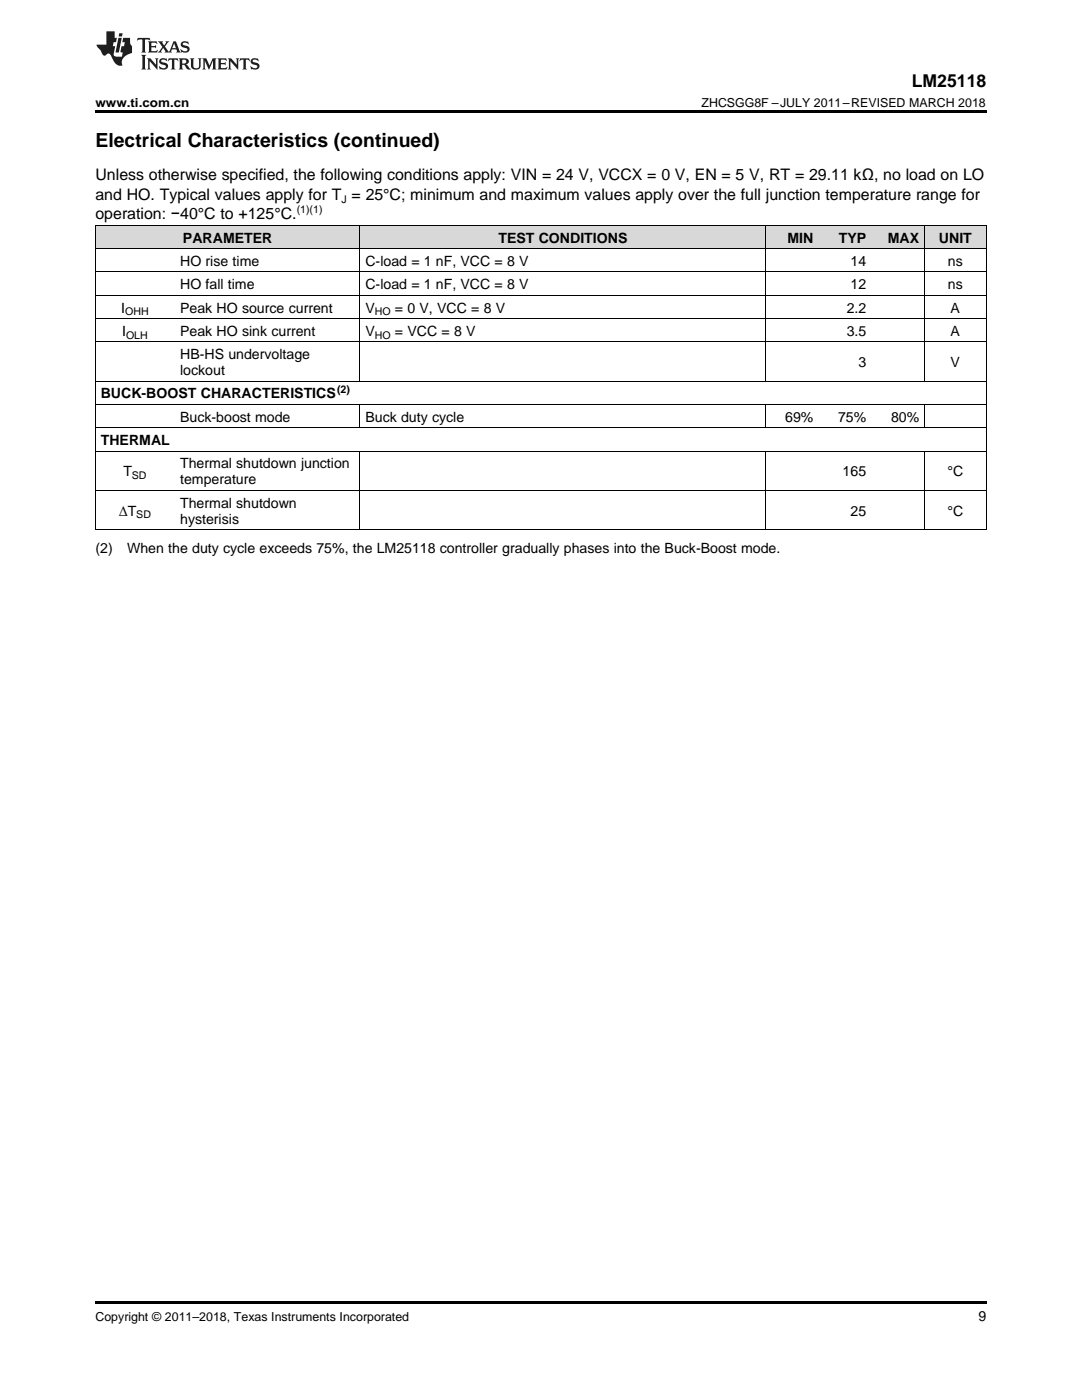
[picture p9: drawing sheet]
<svg xmlns="http://www.w3.org/2000/svg" width="216mm" height="279mm" viewBox="0 0 216 279" stroke-linecap="round" stroke-linejoin="round" font-family="sans-serif">
<defs><g id="words">
<text font-size="3.9" x="19" y="29.3">Electrical Characteristics (continued)</text>
<text font-size="3.5" x="181.9" y="17.3">LM25118</text>
<g font-size="3.2">
<text x="19" y="36">Unless otherwise specified, the following conditions apply: VIN = 24 V, VCCX = 0 V, EN = 5 V, RT = 29.11 kΩ, no load on LO</text>
<text x="19" y="39.9">and HO. Typical values apply for T = 25°C; minimum and maximum values apply over the full junction temperature range for</text>
<text x="19" y="43.7">operation: −40°C to +125°C.</text>
</g>
<g font-size="2.8">
<text x="35.9" y="53.1">HO rise time</text>
<text x="36.5" y="48.4">PARAMETER</text>
<text x="72.9" y="53.1">C-load = 1 nF, VCC = 8 V</text>
<text x="99.4" y="48.4">TEST</text>
<text x="107.5" y="48.4">CONDITIONS</text>
<text x="157.1" y="48.4">MIN</text>
<text x="167.4" y="48.4">TYP</text>
<text x="169.7" y="53.1">14</text>
<text x="177.2" y="48.4">MAX</text>
<text x="187.4" y="48.4">UNIT</text>
<text x="189.2" y="53.1">ns</text>
<text x="35.9" y="57.7">HO fall time</text>
<text x="72.9" y="57.7">C-load = 1 nF, VCC = 8 V</text>
<text x="169.7" y="57.7">12</text>
<text x="189.2" y="57.7">ns</text>
<text x="24.2" y="62.4">I</text>
<text x="35.9" y="62.4">Peak HO source current</text>
<text x="72.9" y="62.4">V</text>
<text x="78.8" y="62.4">= 0 V, VCC = 8 V</text>
<text x="168.9" y="62.4">2.2</text>
<text x="189.7" y="62.4">A</text>
<text x="24.4" y="67">I</text>
<text x="35.9" y="67">Peak HO sink current</text>
<text x="35.9" y="71.7">HB-HS undervoltage</text>
<text x="72.9" y="67">V</text>
<text x="78.8" y="67">= VCC = 8 V</text>
<text x="168.9" y="67">3.5</text>
<text x="189.7" y="67">A</text>
<text x="35.9" y="74.9">lockout</text>
<text x="171.3" y="73.3">3</text>
<text x="189.7" y="73.3">V</text>
<text x="20.1" y="79.5">BUCK-BOOST CHARACTERISTICS</text>
<text x="20.1" y="88.8">THERMAL</text>
<text x="35.9" y="84.2">Buck-boost mode</text>
<text x="72.9" y="84.2">Buck duty cycle</text>
<text x="156.7" y="84.2">69%</text>
<text x="167.2" y="84.2">75%</text>
<text x="177.8" y="84.2">80%</text>
<text x="24.6" y="95.1">T</text>
<text x="35.9" y="93.5">Thermal shutdown junction</text>
<text x="168.1" y="95.1">165</text>
<text x="189.1" y="95.1">°C</text>
<text x="35.9" y="96.7">temperature</text>
<text x="35.9" y="101.3">Thermal shutdown</text>
<text x="23.7" y="102.9">ΔT</text>
<text x="35.9" y="104.5">hysterisis</text>
<text x="169.7" y="102.9">25</text>
<text x="189.1" y="102.9">°C</text>
<text x="19" y="110.3">(2)</text>
<text x="25.4" y="110.3">When the duty cycle exceeds 75%, the LM25118 controller gradually phases into the Buck-Boost mode.</text>
<text x="195.3" y="263.6">9</text>
</g>
<g font-size="2.5">
<text x="19" y="21.4">www.ti.com.cn</text>
<text x="140" y="21.4">ZHCSGG8F –JULY 2011–REVISED MARCH 2018</text>
<text x="19" y="263.6">Copyright © 2011–2018, Texas Instruments Incorporated</text>
</g>
<g font-size="2.1">
<text x="68.2" y="40.5">J</text>
<text x="59.2" y="42.5">(1)(1)</text>
<text x="25" y="62.9">OHH</text>
<text x="74.8" y="62.9">HO</text>
<text x="25.2" y="67.6">OLH</text>
<text x="74.8" y="67.6">HO</text>
<text x="67.3" y="78.4">(2)</text>
<text x="26.3" y="95.6">SD</text>
<text x="27.2" y="103.5">SD</text>
</g>
</g></defs>
<g fill="#d8d8d8">
<path d="M19 45h15.9v4.7h-15.9z"/>
<path d="M34.9 45h37v4.7h-37z"/>
<path d="M71.9 45h35.2v4.7h-35.2z"/>
<path d="M107.1 45h45.7v4.7h-45.7z"/>
<path d="M152.8 45h10.6v4.7h-10.6z"/>
<path d="M163.4 45h10.6v4.7h-10.6z"/>
<path d="M174 45h10.5v4.7h-10.5z"/>
<path d="M184.5 45h12.3v4.7h-12.3z"/>
</g>
<path d="M19 22h177.8v.5h-177.8zM19 259.7h177.8v.5h-177.8z" fill="#000"/>
<g fill="none" stroke="#000" stroke-width=".2">
<path d="M19 58.9h177.8M19 54.3h177.8M19 49.6h177.8M19 45h177.8M19.1 45v60.8M71.8 45v31.1M152.8 45v31.1M184.4 45v31.1M196.8 45v60.8M19 76.1h177.8M19 68.2h177.8M19 63.6h177.8"/>
<path d="M19 97.9h177.8M19 90h177.8M19 85.4h177.8M19 80.7h177.8M71.8 80.8v4.6M71.8 90.1v15.7M152.8 80.8v4.6M152.8 90.1v15.7M184.4 80.8v4.6M184.4 90.1v15.7M19 105.7h177.8"/>
</g>
<g fill="#231f20">
<path d="M27.5 7.6l-.1 .5 .4-.2h.6v.1v2.1l-.2 .4h1l-.3-.4v-2.1l.1-.1h.5l.5 .2-.2-.5zM29.5 8.3l.2 .3v1.5l-.2 .4h1.8l.2-.6a1.04 1.04 0 0 1-1.3 .2v-.7h.6l.3 .2v-.6l-.3 .2h-.6v-.6l.8-.1 .4 .3-.2-.5zM31.5 8.3l.9 1.1-.9 1.1h.8l-.2-.2 .5-.7 .4 .7-.2 .2h1.5l-.1-.2 .1-.4h.9l.1 .4-.2 .2h1l-.3-.3-.7-1.9h-.5l-.9 2-.8-1 .9-1h-.8l.1 .3-.3 .5-.4-.6 .2-.2zM34.7 8.6l.4 1h-.7zM36.3 8.4a.63 .63 0 0 0-.2 .7 .63 .63 0 0 0 .6 .4l.6 .2 .1 .2a.75 .75 0 0 1-.7 .4 .75 .75 0 0 1-.6-.5l.1 .7 .1-.1a1.11 1.11 0 0 0 1.5-.6 1.13 1.13 0 0 0-1.2-.8l-.1-.4a1.04 1.04 0 0 1 1.2 .2l-.2-.5-.1 .1-.5-.2zM28.2 10.9l.2 .4v2.2l-.2 .4h1l-.3-.4v-2.2l.3-.4zM29.3 11.6l.3 .4v1.5l-.3 .4h.8l-.2-.4v-1.3l1.5 1.7v-1.9l.2-.4h-.7l.2 .4v.9l-1.1-1.3zM32 11.8a.62 .62 0 0 0-.2 .7 .62 .62 0 0 0 .6 .4l.6 .1 .1 .3a.76 .76 0 0 1-.7 .3 .76 .76 0 0 1-.6-.4l.1 .7 .1-.1a1.11 1.11 0 0 0 1.5-.6 1.13 1.13 0 0 0-1.2-.8l-.1-.4a1.04 1.04 0 0 1 1.2 .2l-.2-.6-.1 .1-.5-.1zM33.7 11.6l-.2 .6a.61 .61 0 0 1 .8-.3v1.6l-.2 .4h.9l-.2-.4v-1.6a.63 .63 0 0 1 .8 .3l-.2-.6zM35.6 11.6l.3 .4v1.5l-.3 .4h1l-.2-.2v-.8l.5 .2a.76 .76 0 0 0 1.2 .7l-1-1a.58 .58 0 0 0 .6-.5 .58 .58 0 0 0-.5-.6zM36.4 11.9h.1a.45 .45 0 0 1 .5 .1 .45 .45 0 0 1 .1 .5l-.7 .2zM37.9 11.6l.2 .2a2.17 2.17 0 0 0 .3 1.9 .99 .99 0 0 0 1.6-.6v-1.1l.2-.4h-.7l.2 .2a1.92 1.92 0 0 1-.2 1.8 .6 .6 0 0 1-.9-.5v-1.1l.2-.4zM40.4 11.6l.2 .4v1.5l-.2 .4h.7l-.2-.4v-1.4l.8 1.8 .8-1.8v1.4l-.2 .4h.9l-.2-.4v-1.5l.2-.4h-.8l-.6 1.5-.6-1.5zM43.4 11.6l.2 .4v1.5l-.2 .4h1.8l.2-.6a1.04 1.04 0 0 1-1.3 .1v-.6h.5l.4 .2v-.6l-.4 .2h-.5v-.7h.8l.3 .3-.1-.6zM45.5 11.6l.2 .4v1.5l-.2 .4h.7l-.2-.4v-1.3l1.5 1.7v-1.9l.2-.4h-.7l.2 .4v.9l-1.1-1.3zM47.9 11.6l-.1 .6a.61 .61 0 0 1 .8-.3v1.6l-.3 .4h1l-.3-.4 .1-1.6a.63 .63 0 0 1 .7 .3l-.1-.6zM50.2 11.8a.62 .62 0 0 0-.2 .7 .62 .62 0 0 0 .6 .4l.6 .1 .2 .3a.76 .76 0 0 1-.8 .3 .76 .76 0 0 1-.6-.4l.1 .7 .2-.1a1.11 1.11 0 0 0 1.5-.6 1.13 1.13 0 0 0-1.3-.8l-.1-.4a1.04 1.04 0 0 1 1.2 .2l-.1-.6-.2 .1-.5-.1z"/>
<path d="M21.2 6.3v2.6h-1.9l.1 .4 .7 .9a.91 .91 0 0 0 1 .8 .56 .56 0 0 1 .5-.3 .56 .56 0 0 1 .5 .3l.4 .8a1.53 1.53 0 0 0 1.9 1.2 1.54 1.54 0 0 1 1-2.1l.9-.3v-1.4a1.52 1.52 0 0 1-.3-1.6h-1.4l-.2 .8h.5l-.2 .8h-.4l-.2 1v.2l.4 .1-.2 .8a1.93 1.93 0 0 1-1.6-.3l.3-1.8h-.5l.2-.8h.4l.2-.8h-.4v-1.3zM23.6 7.6l-.6 2.9h.7l.6-2.9zM23.8 6.6l-.1 .7h.6l.2-.7z"/>
</g>
<use href="#words"/>
</svg>
